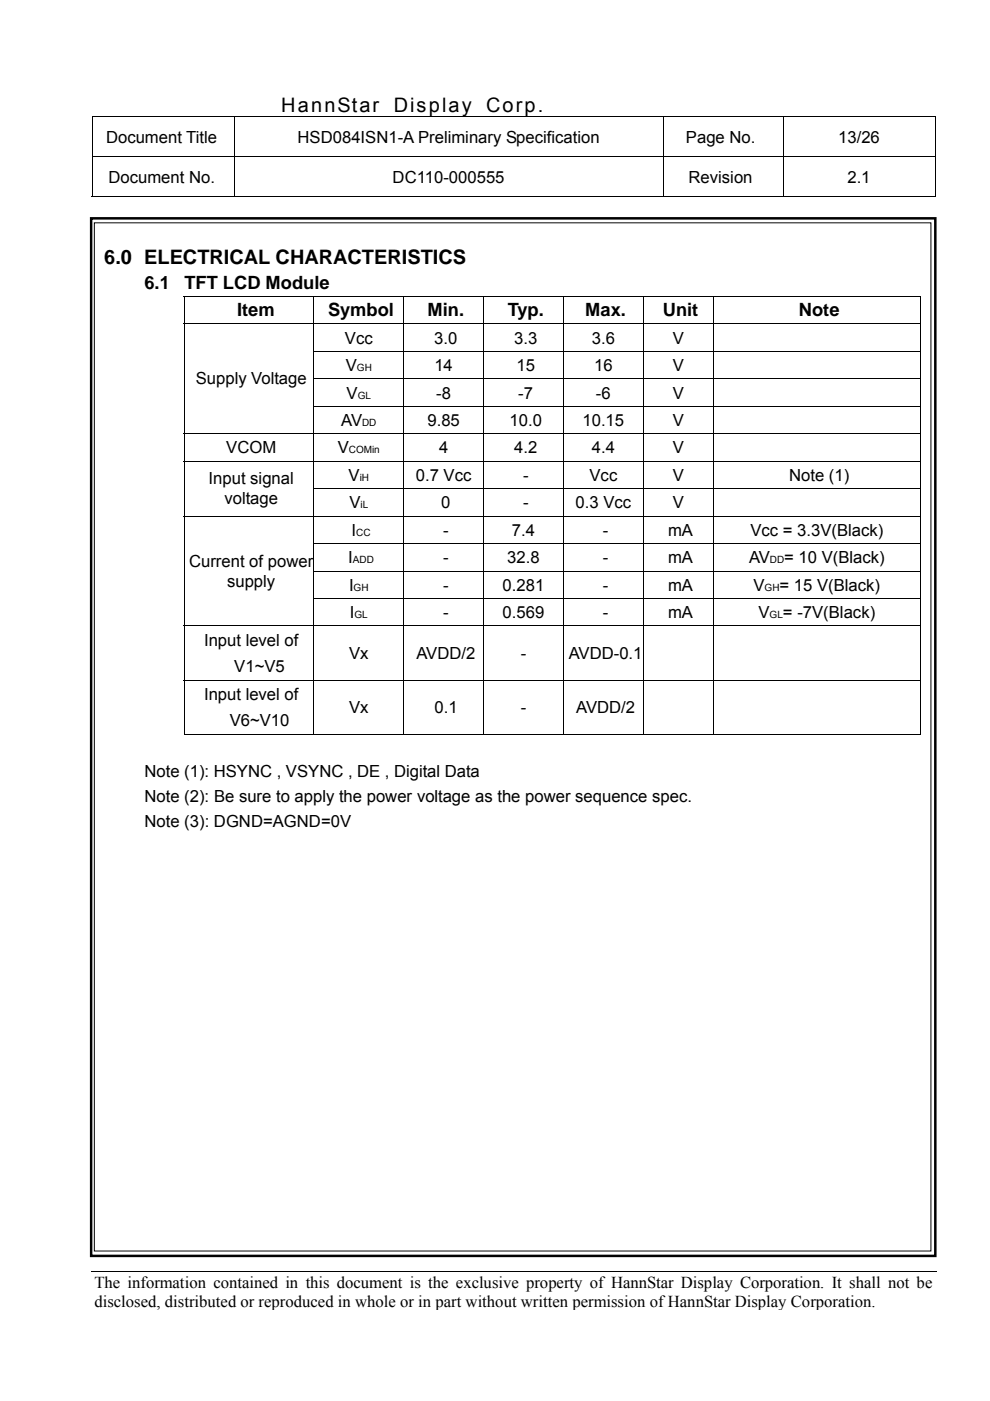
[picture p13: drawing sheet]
<svg xmlns="http://www.w3.org/2000/svg" width="210mm" height="297mm" viewBox="0 0 210 297" stroke-linecap="round" stroke-linejoin="round" font-family="sans-serif">
<defs><g id="words">
<g font-size="4.2">
<text x="59.6" y="23.7">HannStar</text>
<text x="83.5" y="23.7">Display</text>
<text x="103.1" y="23.7">Corp.</text>
<text x="22.1" y="55.9">6.0 ELECTRICAL CHARACTERISTICS</text>
</g>
<g font-size="3.9">
<text x="30.6" y="61.2">6.1</text>
<text x="39.1" y="61.2">TFT LCD Module</text>
<text x="50.3" y="67">Item</text>
<text x="69.6" y="67">Symbol</text>
<text x="90.7" y="67">Min.</text>
<text x="107.7" y="67">Typ.</text>
<text x="124.1" y="67">Max.</text>
<text x="140.5" y="67">Unit</text>
<text x="169.4" y="67">Note</text>
</g>
<g font-size="3.5">
<text x="22.5" y="30.2">Document Title</text>
<text x="63.1" y="30.2">HSD084ISN1-A Preliminary Specification</text>
<text x="145.4" y="30.2">Page No.</text>
<text x="177.7" y="30.2">13/26</text>
<text x="23" y="38.7">Document No.</text>
<text x="83.2" y="38.7">DC110-000555</text>
<text x="146" y="38.7">Revision</text>
<text x="179.7" y="38.7">2.1</text>
<text x="73.1" y="72.9">Vcc</text>
<text x="92.1" y="72.9">3.0</text>
<text x="109" y="72.9">3.3</text>
<text x="125.5" y="72.9">3.6</text>
<text x="142.6" y="72.9">V</text>
<text x="41.5" y="81.5">Supply Voltage</text>
<text x="73.3" y="78.7">V</text>
<text x="92.1" y="78.7">14</text>
<text x="109.5" y="78.7">15</text>
<text x="126" y="78.7">16</text>
<text x="142.6" y="78.7">V</text>
<text x="73.5" y="84.5">V</text>
<text x="92.5" y="84.5">-8</text>
<text x="109.9" y="84.5">-7</text>
<text x="126.4" y="84.5">-6</text>
<text x="142.6" y="84.5">V</text>
<text x="72.3" y="90.3">AV</text>
<text x="90.6" y="90.3">9.85</text>
<text x="108" y="90.3">10.0</text>
<text x="123.5" y="90.3">10.15</text>
<text x="142.6" y="90.3">V</text>
<text x="48" y="96.1">VCOM</text>
<text x="71.6" y="96.1">V</text>
<text x="73.9" y="102">V</text>
<text x="88.2" y="102">0.7 Vcc</text>
<text x="93.1" y="96.1">4</text>
<text x="109" y="96.1">4.2</text>
<text x="110.9" y="102">-</text>
<text x="125" y="102">Vcc</text>
<text x="125.5" y="96.1">4.4</text>
<text x="142.6" y="96.1">V</text>
<text x="142.7" y="102">V</text>
<text x="167.3" y="102">Note (1)</text>
<text x="44.2" y="102.7">Input signal</text>
<text x="47.6" y="106.9">voltage</text>
<text x="74.1" y="107.8">V</text>
<text x="93.6" y="107.8">0</text>
<text x="110.9" y="107.8">-</text>
<text x="122" y="107.8">0.3 Vcc</text>
<text x="142.6" y="107.8">V</text>
<text x="74.5" y="113.6">I</text>
<text x="94" y="113.6">-</text>
<text x="108.5" y="113.6">7.4</text>
<text x="127.8" y="113.6">-</text>
<text x="141.7" y="113.6">mA</text>
<text x="159.1" y="113.6">Vcc = 3.3V(Black)</text>
<text x="73.8" y="119.4">I</text>
<text x="94" y="119.4">-</text>
<text x="107.6" y="119.4">32.8</text>
<text x="127.8" y="119.4">-</text>
<text x="141.6" y="119.4">mA</text>
<text x="158.8" y="119.4">AV</text>
<text x="166.3" y="119.4">= 10 V(Black)</text>
<text x="40.1" y="120.1">Current of power</text>
<text x="48.2" y="124.4">supply</text>
<text x="74" y="125.2">I</text>
<text x="94" y="125.2">-</text>
<text x="106.6" y="125.2">0.281</text>
<text x="127.8" y="125.2">-</text>
<text x="141.6" y="125.2">mA</text>
<text x="159.8" y="125.2">V</text>
<text x="165.3" y="125.2">= 15 V(Black)</text>
<text x="74.2" y="131.1">I</text>
<text x="94" y="131.1">-</text>
<text x="106.6" y="131.1">0.569</text>
<text x="127.8" y="131.1">-</text>
<text x="141.6" y="131.1">mA</text>
<text x="160.8" y="131.1">V</text>
<text x="166" y="131.1">= -7V(Black)</text>
<text x="43.3" y="136.9">Input level of</text>
<text x="49.7" y="142.5">V1~V5</text>
<text x="74" y="139.7">Vx</text>
<text x="88.3" y="139.7">AVDD/2</text>
<text x="110.4" y="139.7">-</text>
<text x="120.6" y="139.7">AVDD-0.1</text>
<text x="43.3" y="148.4">Input level of</text>
<text x="48.7" y="154">V6~V10</text>
<text x="74" y="151.2">Vx</text>
<text x="92.1" y="151.2">0.1</text>
<text x="110.4" y="151.2">-</text>
<text x="122.2" y="151.2">AVDD/2</text>
<text x="30.6" y="164.8">Note (1): HSYNC , VSYNC , DE , Digital Data</text>
<text x="30.6" y="170.1">Note (2): Be sure to apply the power voltage as the power sequence spec.</text>
<text x="30.6" y="175.4">Note (3): DGND=AGND=0V</text>
<text x="20" y="273">The information contained in this document is the exclusive property of HannStar Display Corporation. It shall not be</text>
<text x="20" y="277">disclosed, distributed or reproduced in whole or in part without written permission of HannStar Display Corporation.</text>
</g>
<g font-size="2.1">
<text x="75.7" y="78.7">GH</text>
<text x="75.8" y="84.5">GL</text>
<text x="76.8" y="90.3">DD</text>
<text x="74" y="96.1">COMin</text>
<text x="76.3" y="102">iH</text>
<text x="76.4" y="107.8">iL</text>
<text x="75.5" y="113.6">CC</text>
<text x="74.8" y="119.4">ADD</text>
<text x="163.2" y="119.4">DD</text>
<text x="75" y="125.2">GH</text>
<text x="162.1" y="125.2">GH</text>
<text x="75.1" y="131.1">GL</text>
<text x="163.2" y="131.1">GL</text>
</g>
</g></defs>
<g fill="none" stroke="#000" stroke-width=".21">
<path d="M19.4 24.8h179M19.4 33.3h179M19.5 24.9v8.3M19.5 33.3v8.5M49.6 24.9v8.3M49.6 33.3v8.5M140.7 24.9v8.3M140.7 33.3v8.5M166.1 24.9v8.3M166.1 33.3v8.5M198.3 24.9v8.3M198.3 33.3v8.5"/>
<path d="M19.4 41.7h30.2M49.7 41.7h90.9M140.7 41.7h25.3M166.1 41.7h32.1M19.4 269.7h179.2"/>
</g>
<path d="M198.2 41.6h.2v.2h-.2z" fill="#000"/>
<g fill="#fff">
<path d="M19.4 277.9h179.1z"/>
<path d="M198.5 269.7l.1 8.2z"/>
<path d="M198.5 277.9h.1z"/>
</g>
<path d="M19.3 46.3h179v220h-179z" fill="none" stroke="#000" stroke-width=".53"/>
<path d="M20 47.2h177.4v218h-177.4z" fill-rule="evenodd" fill="#fff" stroke="#000" stroke-width=".21"/>
<g fill="#000">
<path d="M39 62.8h.1v.1h-.1zM39 74.4h.1v.2h-.1zM195.1 62.8h.2v.1h-.2zM195.1 68.6h.2v.2h-.2zM195.1 74.4h.2v.2h-.2zM39 80.2h.1v.2h-.1zM39 86.1h.1v.1h-.1zM195.1 80.2h.2v.2h-.2zM195.1 86.1h.2v.1h-.2zM195.1 91.9h.2v.2h-.2zM195.1 97.7h.2v.2h-.2zM39 103.5h.1v.2h-.1z"/>
<path d="M39 115.2h.1v.1h-.1zM195.1 103.5h.2v.2h-.2zM195.1 109.3h.2v.2h-.2zM195.1 115.2h.2v.1h-.2zM39 121h.1v.2h-.1zM39 126.8h.1v.2h-.1zM195.1 121h.2v.2h-.2zM195.1 126.8h.2v.2h-.2zM195.1 132.6h.2v.2h-.2zM195.1 144.1h.2v.2h-.2zM195.1 155.6h.2v.1h-.2z"/>
</g>
<g fill="none" stroke="#000" stroke-width=".21">
<path d="M39 62.9h156.1M39 68.7h156.1M39.1 62.9v5.7M39.1 68.8v5.6M39.1 74.6v5.6M66.5 74.5h128.6M66.6 62.9v5.7M66.6 68.8v5.6M66.6 74.6v5.6M85.6 62.9v5.7M85.6 68.8v5.6M85.6 74.6v5.6"/>
<path d="M102.6 62.9v5.7M102.6 68.8v5.6M102.6 74.6v5.6M119.5 62.9v5.7M119.5 68.8v5.6M119.5 74.6v5.6M136.4 62.9v5.7M136.4 68.8v5.6M136.4 74.6v5.6M151.2 62.9v5.7M151.2 68.8v5.6M151.2 74.6v5.6"/>
<path d="M195.2 62.9v5.7M195.2 68.8v5.6M195.2 74.6v5.6M39 92h156.1M39 97.8h156.1M39.1 80.4v5.7M39.1 86.2v5.7M39.1 92.1v5.6M39.1 97.9v5.6M66.5 80.3h128.6M66.5 86.1h128.6M66.6 80.4v5.7"/>
<path d="M66.6 86.2v5.7M66.6 92.1v5.6M66.6 97.9v5.6M85.6 80.4v5.7M85.6 86.2v5.7M85.6 92.1v5.6M85.6 97.9v5.6M102.6 80.4v5.7M102.6 86.2v5.7M102.6 92.1v5.6M102.6 97.9v5.6M119.5 80.4v5.7"/>
<path d="M119.5 86.2v5.7M119.5 92.1v5.6M119.5 97.9v5.6M136.4 80.4v5.7M136.4 86.2v5.7M136.4 92.1v5.6M136.4 97.9v5.6M151.2 80.4v5.7M151.2 86.2v5.7M151.2 92.1v5.6M151.2 97.9v5.6M195.2 80.4v5.7"/>
<path d="M195.2 86.2v5.7M195.2 92.1v5.6M195.2 97.9v5.6M39 109.4h156.1M39.1 103.7v5.6M39.1 109.5v5.7M39.1 115.3v5.7M66.5 103.6h128.6M66.5 115.3h128.6M66.6 103.7v5.6M66.6 109.5v5.7M66.6 115.3v5.7"/>
<path d="M85.6 103.7v5.6M85.6 109.5v5.7M85.6 115.3v5.7M102.6 103.7v5.6M102.6 109.5v5.7M102.6 115.3v5.7M119.5 103.7v5.6M119.5 109.5v5.7M119.5 115.3v5.7M136.4 103.7v5.6M136.4 109.5v5.7M136.4 115.3v5.7"/>
<path d="M151.2 103.7v5.6M151.2 109.5v5.7M151.2 115.3v5.7M195.2 103.7v5.6M195.2 109.5v5.7M195.2 115.3v5.7M39.1 121.2v5.6M39.1 127v5.6M39.1 132.8v11.3M66.5 121.1h128.6M66.6 121.2v5.6M66.6 127v5.6"/>
<path d="M66.6 132.8v11.3M85.6 121.2v5.6M85.6 127v5.6M85.6 132.8v11.3M102.6 121.2v5.6M102.6 127v5.6M102.6 132.8v11.3M119.5 121.2v5.6M119.5 127v5.6M119.5 132.8v11.3M136.4 121.2v5.6M136.4 127v5.6"/>
<path d="M136.4 132.8v11.3M151.2 121.2v5.6M151.2 127v5.6M151.2 132.8v11.3M195.1 126.9h-128.6M195.1 132.7h-156.1M195.2 121.2v5.6M195.2 127v5.6M195.2 132.8v11.3M39 144.2h156.1M39 155.7h27.5M39.1 144.3v11.4"/>
<path d="M66.6 144.3v11.4M66.7 155.7h18.8M85.6 144.3v11.4M85.7 155.7h16.8M102.6 144.3v11.4M102.6 155.7h16.8M119.5 144.3v11.4M119.6 155.7h16.7M136.4 144.3v11.4M136.5 155.7h14.7M151.2 144.3v11.4M151.3 155.7h43.8"/>
<path d="M195.2 144.3v11.4"/>
</g>
<use href="#words"/>
</svg>
